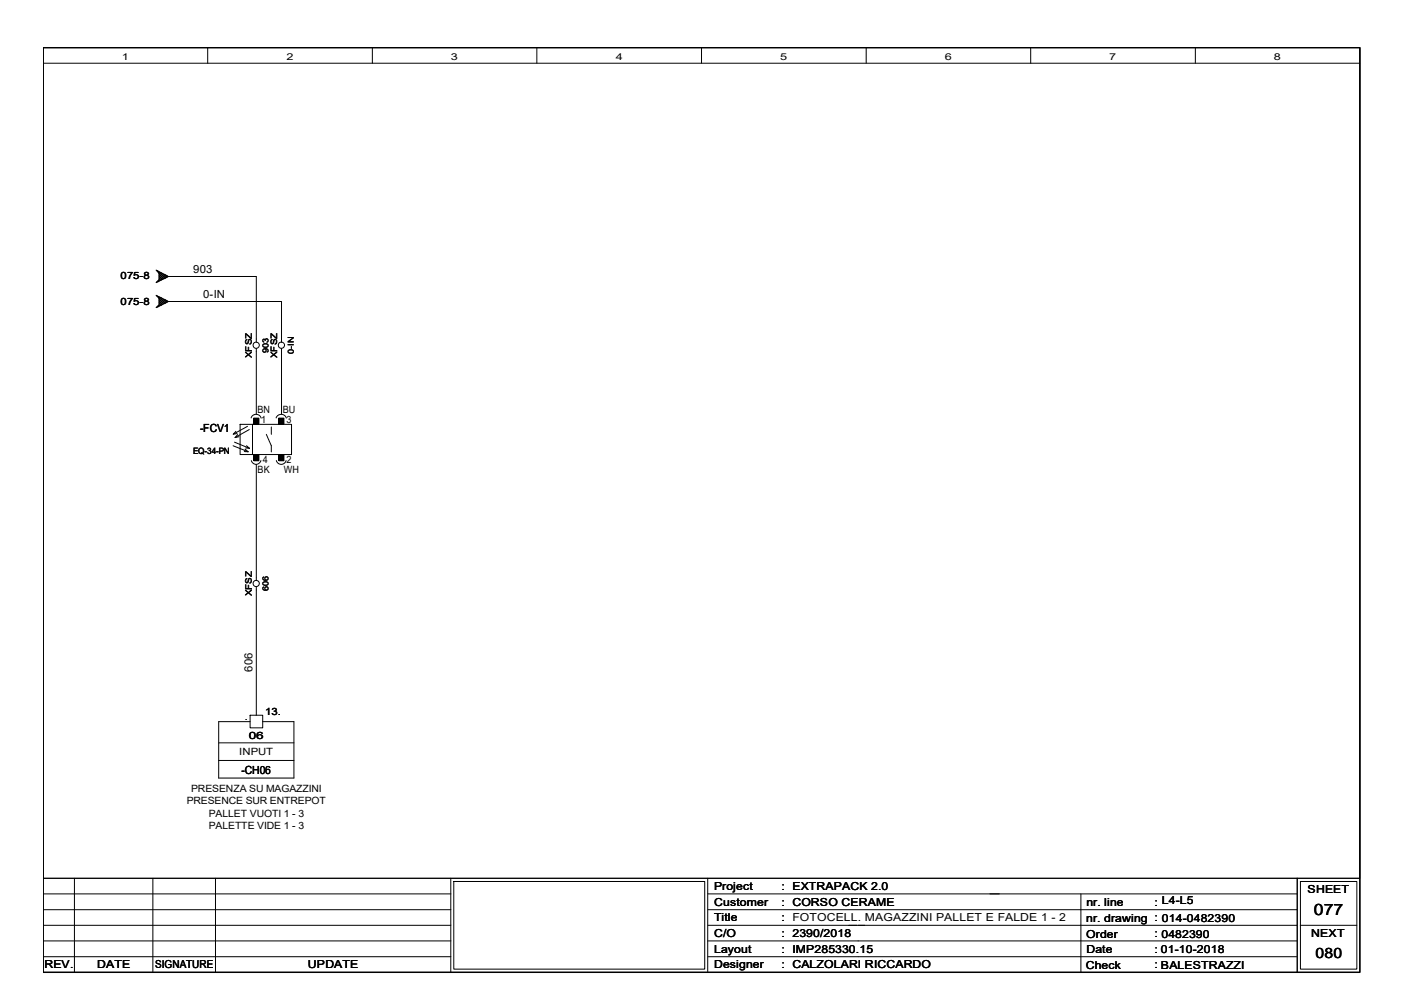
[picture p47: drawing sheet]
<svg xmlns="http://www.w3.org/2000/svg" width="297mm" height="210mm" viewBox="0 0 297 210" stroke-linecap="round" stroke-linejoin="round" font-family="sans-serif">
<defs><g id="words">
<text font-size="3.3" x="278" y="193.5">077</text>
<text font-size="3" x="278.3" y="202.6">080</text>
<g font-size="2.4">
<text x="40.9" y="57.7">903</text>
<text x="43" y="63">0-IN</text>
<text x="42.3" y="91.3">-FCV1</text>
<text x="53.4" y="142.2" transform="rotate(-90 53.4 142.2)">606</text>
<text x="51.1" y="163.8">-CH06</text>
</g>
<g font-size="2.3">
<text x="151.1" y="188.3">Project</text>
<text x="151.1" y="191.7">Customer</text>
<text x="165.4" y="188.3">: EXTRAPACK 2.0</text>
<text x="165.4" y="191.6">: CORSO CERAME</text>
<text x="229.9" y="191.6">nr. line</text>
<text x="244.3" y="191.6">: L4-L5</text>
<text x="276.6" y="188.9">SHEET</text>
<text x="151.1" y="194.9">Title</text>
<text x="165.4" y="194.9">: FOTOCELL. MAGAZZINI PALLET E FALDE 1 - 2</text>
<text x="229.8" y="195">nr. drawing : 014-0482390</text>
<text x="151.1" y="198.3">C/O</text>
<text x="151.1" y="201.6">Layout</text>
<text x="165.4" y="198.3">: 2390/2018</text>
<text x="165.4" y="201.6">: IMP285330.15</text>
<text x="229.8" y="198.5">Order</text>
<text x="229.9" y="201.5">Date</text>
<text x="244.3" y="198.3">: 0482390</text>
<text x="244.3" y="201.6">: 01-10-2018</text>
<text x="277.4" y="198.2">NEXT</text>
<text x="9.4" y="204.9">REV.</text>
<text x="20.5" y="204.9">DATE</text>
<text x="32.8" y="204.9">SIGNATURE</text>
<text x="65.1" y="204.9">UPDATE</text>
<text x="151.1" y="204.9">Designer</text>
<text x="165.4" y="204.9">: CALZOLARI RICCARDO</text>
<text x="229.7" y="204.9">Check</text>
<text x="244.3" y="204.9">: BALESTRAZZI</text>
<text x="245.6" y="204.9">BALESTRAZZI</text>
</g>
<g font-size="2.1">
<text x="25.5" y="59.1">075-8</text>
<text x="25.5" y="64.5">075-8</text>
<text x="54.5" y="87.4">BN</text>
<text x="55.3" y="89.5">1</text>
<text x="59.8" y="87.4">BU</text>
<text x="60.6" y="89.5">3</text>
<text x="54.5" y="100.2">BK</text>
<text x="55.6" y="98">4</text>
<text x="60.1" y="100.2">WH</text>
<text x="60.6" y="97.9">2</text>
<text x="56.1" y="151.3">13.</text>
<text x="50.6" y="159.9">INPUT</text>
<text x="52.6" y="156.4">06</text>
<text x="40.4" y="167.6">PRESENZA SU MAGAZZINI</text>
<text x="39.5" y="170.2">PRESENCE SUR ENTREPOT</text>
<text x="44.2" y="172.8">PALLET VUOTI 1 - 3</text>
<text x="44.2" y="175.5">PALETTE VIDE 1 - 3</text>
</g>
<g font-size="2">
<text x="25.8" y="12.7">1</text>
<text x="60.6" y="12.7">2</text>
<text x="95.4" y="12.7">3</text>
<text x="130.3" y="12.7">4</text>
<text x="165.1" y="12.7">5</text>
<text x="199.9" y="12.7">6</text>
<text x="234.7" y="12.7">7</text>
<text x="269.5" y="12.7">8</text>
</g>
<g font-size="1.9">
<text x="53.3" y="75.8" transform="rotate(-90 53.3 75.8)">XFSZ</text>
<text x="58.6" y="75.8" transform="rotate(-90 58.6 75.8)">XFSZ</text>
<text x="40.8" y="96.1">EQ-34-PN</text>
<text x="53.3" y="126.2" transform="rotate(-90 53.3 126.2)">XFSZ</text>
</g>
<g font-size="1.7">
<text x="56.8" y="74.7" transform="rotate(-90 56.8 74.7)">903</text>
<text x="62.1" y="74.9" transform="rotate(-90 62.1 74.9)">0-IN</text>
<text x="56.8" y="125.1" transform="rotate(-90 56.8 125.1)">606</text>
</g>
<text font-size="1.6" x="51.8" y="152.4">.</text>
</g></defs>
<path d="M9.1 10.1h278.6v195.6h-278.6zM274.4 185.8v19.9" fill="none" stroke="#000" stroke-width=".3"/>
<g fill="none" stroke="#000" stroke-width=".21">
<path d="M9.1 10.1h278.6v195.6h-278.6zM9.1 10.1h278.6v175.7h-278.6zM9.1 13.4h278.6M43.9 10.1v3.3M78.8 10.1v3.3M113.6 10.1v3.3M148.4 10.1v3.3M183.3 10.1v3.3M218.1 10.1v3.3M252.9 10.1v3.3M33 57.1l2.6 1.4-2.6 1.3 .7-.7v-1.3zM33.1 59.7h.1"/>
<path d="M33.1 57.2v.1M33.3 57.5l.1-.1 1.5 1.5 .5-.5M33.5 59.4l.2 .1M33.7 58.3l.5-.6 1 1.1M33.7 57.5l-.2 .2M33.7 58l1 1M33.7 58.4l.7 .7M33.7 59.1l.2 .3M33.9 57.6l-.2 .3M34.4 57.9l-.7 .7M34.7 58l-1 1M35.2 58.3l-1 .9-.5-.4"/>
<path d="M35.4 58.6l-.5-.5-1.5 1.5-.1-.1M35.6 58.5h18.6v13.9M33 62.5l2.6 1.3-2.6 1.3 .7-.6v-1.4zM33.1 62.6h.1M33.1 65v.1M33.3 62.8l.1-.1 1.5 1.5 .5-.5M33.5 64.6l.2 .2M33.7 63.5l.5-.5 1 1.1M33.7 62.8l-.2 .1M33.7 63.3l1 1M33.7 63.7l.7 .7M33.7 64.4l.2 .3"/>
<path d="M33.9 62.9l-.2 .3M34.4 63.2l-.7 .7M34.7 63.3l-1 1M35.2 63.5l-1 1.1-.5-.5M35.4 63.9l-.5-.5-1.5 1.5-.1-.1M35.6 63.8h24v8.6M54.2 73.7v14M59.6 73.7v14M49.3 94.3l3.2 1.3M49.6 93.6l3.2 1.3M49.9 91.3l-.5 .6M50.2 91.7l-.8 .2"/>
<path d="M50.3 91.9l-.6 .7M50.5 92.4l-.8 .2M50.8 89.8h10.9v6.4h-10.9zM51.7 95.5l.8 .1M51.9 95l.6 .6M52 94.8l.8 .1M52.2 94.3l.6 .6M52.4 90.2l-3 1.7M52.7 90.9l-3 1.7M53.1 88.4a1.11 1.11 0 0 1 1.1-.7 1.11 1.11 0 0 1 1 .8M53.2 97.5a1.04 1.04 0 0 0 1 .8 1.04 1.04 0 0 0 1-.8M53.4 89.8v6.4"/>
<path d="M53.7 88.5h1.1v1.3h-1.1zM53.7 96.2h1.1v1.3h-1.1zM54.2 98.3v24.6M56.3 91.9l1.1 2.4v1.3M57.4 90.3v1.6M58.4 88.4a1.14 1.14 0 0 1 1.1-.7 1.14 1.14 0 0 1 1.1 .8M58.5 97.5a1.07 1.07 0 0 0 1 .8 1.07 1.07 0 0 0 1-.8M59 88.5h1.1v1.3h-1.1zM59 96.2h1.1v1.3h-1.1zM54.2 124.2v27.1M46.3 157.2h15.9M52.9 151.3h2.7v2.7h-2.7z"/>
<path d="M52.9 152.7h-6.6v11.9h15.9v-11.9h-6.6M46.3 160.9h15.9M9.1 185.8h278.6M9.1 195.8h86.3M9.1 199.1h86.3M9.1 192.5h86.3M9.1 189.1h86.3M15.7 185.8v19.9M32.3 185.8v19.9M45.6 185.8v19.9M95.4 185.8v19.9M96 186.5h53.1v18.6h-53.1z"/>
<path d="M149.7 185.8v19.9M149.7 195.8h124.7M149.7 199.1h124.7M149.7 192.5h124.7M149.7 189.1h124.7M228.7 189.1v16.6M275.1 186.5h12v18.6h-12zM275.1 195.8h12M9.1 202.4h86.3M149.7 202.4h124.7"/>
<circle cx="54.2" cy="73" r=".66"/>
<circle cx="59.5" cy="73" r=".66"/>
<circle cx="54.2" cy="123.5" r=".66"/>
</g>
<g fill="#000">
<path d="M53.7 88.5h1.1v1.3h-1.1z" fill-rule="evenodd"/>
<path d="M53.7 96.2h1.1v1.3h-1.1z" fill-rule="evenodd"/>
<path d="M59 88.5h1.1v1.3h-1.1z" fill-rule="evenodd"/>
<path d="M59 96.2h1.1v1.3h-1.1z" fill-rule="evenodd"/>
</g>
<use href="#words"/>
</svg>
